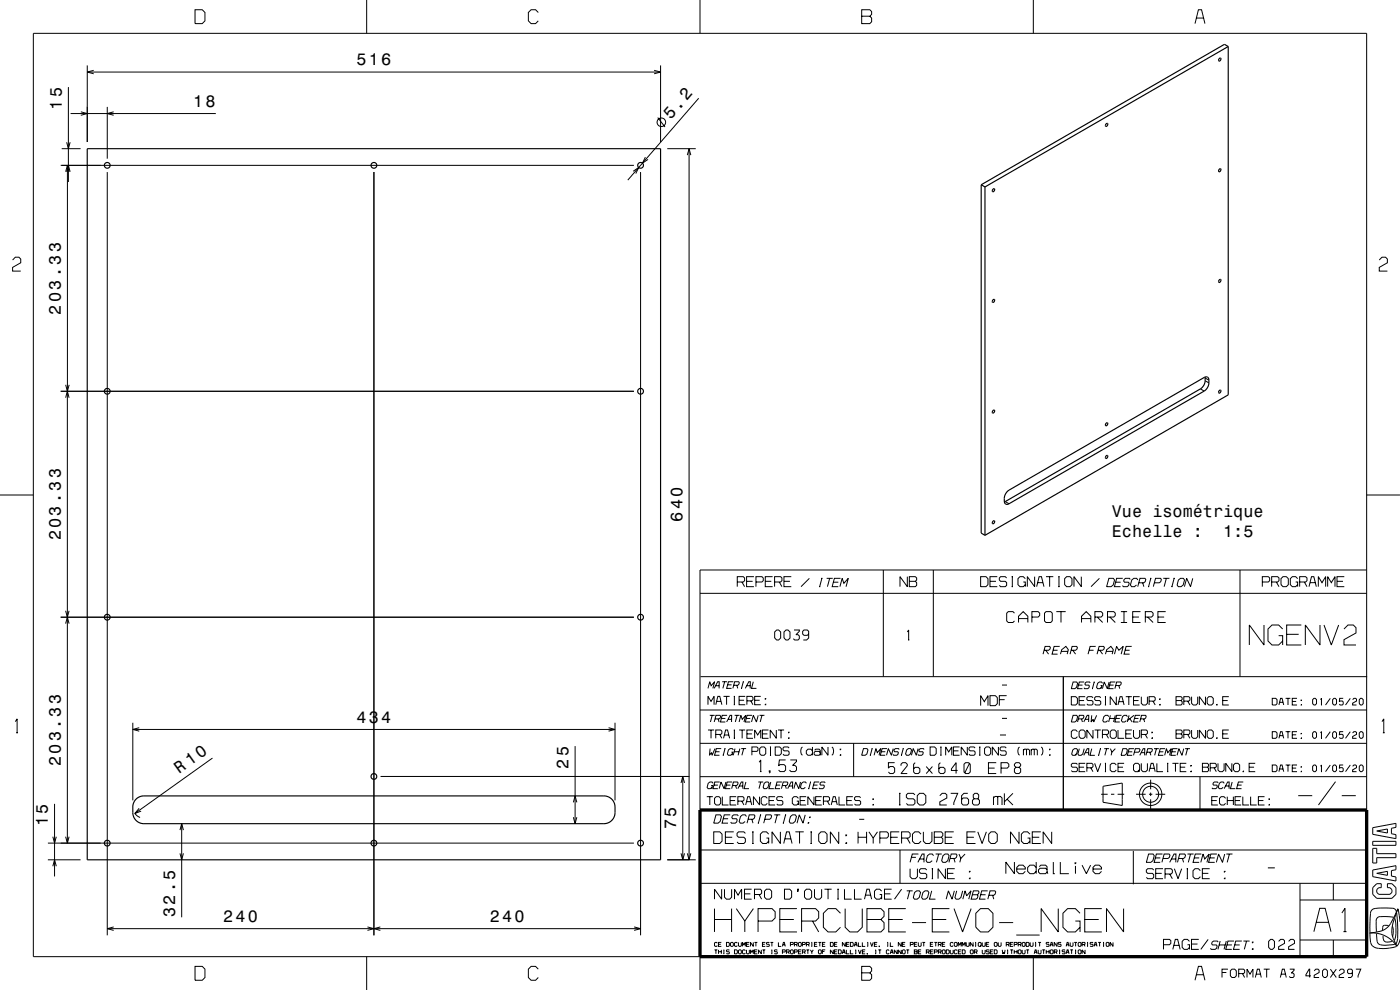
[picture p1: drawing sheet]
<svg xmlns="http://www.w3.org/2000/svg" width="420mm" height="297mm" viewBox="0 0 420 297" stroke-linecap="round" stroke-linejoin="round" font-family="sans-serif">
<defs><g id="words">
<g font-size="5">
<text x="106.9" y="19.6">516</text>
<text x="18.5" y="32.9" transform="rotate(-90 18.5 32.9)">15</text>
<text x="58" y="32.1">18</text>
<text x="201.2" y="36.1" transform="rotate(-49 201.2 36.1)">5.2</text>
<text x="18.2" y="94.4" transform="rotate(-90 18.2 94.4)">203.33</text>
<text x="333.6" y="155.1">Vue isométrique</text>
<text x="204.7" y="156.5" transform="rotate(-90 204.7 156.5)">640</text>
<text x="333.6" y="161.1">Echelle :</text>
<text x="367" y="161.1">1:5</text>
<text x="18.2" y="162.1" transform="rotate(-90 18.2 162.1)">203.33</text>
<text x="106.9" y="216.8">434</text>
<text x="18.2" y="229.9" transform="rotate(-90 18.2 229.9)">203.33</text>
<text x="53.8" y="232.1" transform="rotate(-36 53.8 232.1)">R 10</text>
<text x="170.5" y="230.6" transform="rotate(-90 170.5 230.6)">25</text>
<text x="14.4" y="247.9" transform="rotate(-90 14.4 247.9)">15</text>
<text x="202.8" y="248.8" transform="rotate(-90 202.8 248.8)">75</text>
<text x="52.5" y="275.2" transform="rotate(-90 52.5 275.2)">32.5</text>
<text x="66.9" y="276.6">240</text>
<text x="146.9" y="276.6">240</text>
</g>
</g></defs>
<g fill="none" stroke="#000" stroke-width=".3">
<path d="M10 10h400v277h-400zM26.2 19.6v23M58.5 2.9h2.2l.8 .9v2.5l-.8 .8h-2.2zM110 0v10M161.5 3.8l-.8-.9h-1.4l-.8 .9v2.5l.8 .8h1.4l.8-.8M198.2 19.6v23M210 0v10M258.5 4.9h2.4l.6-.6v-.8l-.6-.6h-2.4v4.2h2.4l.6-.6v-1.1l-.6-.5M310 0v10M358.5 7.1l1-4.2h1l1 4.2M358.9 5.4h2.2M20.5 26.1v28.5"/>
<path d="M21.2 34.1h43.5M24.2 33.5l2 .6-2 .5M26.2 21.6h172M28.1 21.1l-1.9 .5 1.9 .5M32.2 32.1v15.5M34.1 33.5l-1.9 .6 1.9 .5M196.2 21.1l2 .5-2 .5M197.3 35.3l2.2 2.8M209.6 29.5l-21.3 24.5M18.2 49.6h172M18.5 44.6h5.7M19.7 51.5l.5-1.9 .5 1.9"/>
<path d="M20 51.5l.5-1.9 .5 1.9M20 42.7l.5 1.9 .5-1.9M20.2 49.6v67.8M32.2 51.6v229M112.2 51.6v229M189.9 51.4l1.7-1.1-.9 1.8M192.2 51.6v229M193.6 47.2l-.9 1.8 1.7-1.2M200.2 44.6h8.5M206.2 46.5l.5-1.9 .5 1.9M206.7 44.6v213.3M3.8 78l.8-.8h1.1l.5 .5v1.1l-2.4 1.4v1.1h2.4"/>
<path d="M413.8 78l.8-.8h1.1l.5 .5v1.1l-2.4 1.4v1.1h2.4M18.2 117.4h172M19.7 119.3l.5-1.9 .5 1.9M19.7 115.5l.5 1.9 .5-1.9M20.2 117.4v135.5M360.1 116.7l1.2 .6M361.5 114.2l1.2 .7M361.5 113.4l1.2 .7M0 148.5h10M301.6 150.5l1.1 .6M410 148.5h10M210 178h200"/>
<path d="M221.2 174.6h1.8l.4-.4v-.8l-.4-.4h-1.8v3M222.6 174.6l.8 1.4M224 174.4h1.8M226.2 173h-2.2v3h2.2M226.8 174.6h1.8l.4-.4v-.8l-.4-.4h-1.8v3M229.6 174.4h1.8M231.8 173h-2.2v3h2.2M232.4 174.6h1.8l.4-.4v-.8l-.4-.4h-1.8v3M233.8 174.6l.8 1.4M235.2 174.4h1.8M237.4 173h-2.2v3h2.2M242.8 173.5l-2.5 2.5"/>
<path d="M245.7 176h.4M246.4 173.5h.3M246.6 173.5l-.7 2.5M248 173.5h1.8M248.9 173.5l-.7 2.5M250 174.7h1.5M252 176l.7-2.5 .5 1.5 1.3-1.5-.7 2.5M252.2 173.5h-1.9l-.6 2.5h1.8M265 171v32M272.2 173v3l-2.2-3v3M272.8 174.4h1.8l.4-.4v-.6l-.4-.4h-1.8v3h1.8l.4-.4v-.8l-.4-.4M280 171v32"/>
<path d="M294.2 173h1.6l.6 .6v1.8l-.6 .6h-1.6zM297 174.4h1.8M299.2 173h-2.2v3h2.2M302 173.4l-.4-.4h-1.4l-.4 .4v.6l.4 .4h1.4l.4 .4v.8l-.4 .4h-1.4l-.4-.4M303.5 176h.4M303.5 173h.4M303.7 173v3M307 174.6h.6v1.4M307.6 173.6l-.6-.6h-1l-.6 .6v1.8l.6 .6h1l.6-.6M310.4 173v3l-2.2-3v3M311 176l.7-3h.7l.8 3M311.3 174.8h1.6"/>
<path d="M313.8 173h2.2M314.9 173v3M317.5 176h.4M317.5 173h.4M317.7 173v3M320 173h1l.6 .6v1.8l-.6 .6h-1l-.6-.6v-1.8zM324.4 173v3l-2.2-3v3M329.8 173.5l-2.5 2.5M332.7 173.5h1.3l.4 .5-.4 1.5-.7 .5h-1.3zM334.7 174.7h1.5M336.8 173.5h-1.8l-.7 2.5h1.9M339.1 173.8l-.3-.3h-1.1l-.5 .3-.1 .5 .3 .4h1.1l.3 .3-.2 .7-.4 .3h-1.2l-.3-.3"/>
<path d="M341.4 174l-.4-.5h-.8l-.7 .5-.4 1.5 .4 .5h.8l.7-.5M341.6 174.8h1.5l.5-.3 .1-.7-.2-.3h-1.5l-.7 2.5M342.8 174.8l.4 1.2M344.4 176h.3M345.1 173.5h.3M345.2 173.5l-.6 2.5M346.3 174.8h1.5l.4-.3 .2-.7-.2-.3h-1.5l-.7 2.5M349 173.5h1.8M349.9 173.5l-.7 2.5M351.4 176h.3M352.1 173.5h.3M352.2 173.5l-.6 2.5"/>
<path d="M353.5 174l.7-.5h.8l.4 .5-.4 1.5-.7 .5h-.8l-.4-.5zM357.8 173.5l-.6 2.5-1.2-2.5-.7 2.5M372 171v32M378.7 174.6h1.8l.4-.4v-.8l-.4-.4h-1.8v3M381.5 174.6h1.8l.4-.4v-.8l-.4-.4h-1.8v3M382.9 174.6l.8 1.4M384.3 173.6l.6-.6h1l.6 .6v1.8l-.6 .6h-1l-.6-.6zM388.7 174.6h.6v1.4M389.3 173.6l-.6-.6h-1l-.6 .6v1.8l.6 .6h1l.6-.6M389.9 174.6h1.8l.4-.4v-.8l-.4-.4h-1.8v3M391.3 174.6l.8 1.4M392.7 176l.7-3h.8l.7 3"/>
<path d="M393 174.8h1.6M395.5 176v-3l1.1 1.8 1.1-1.8v3M398.3 176v-3l1.1 1.8 1.1-1.8v3M401.1 174.4h1.8M403.3 173h-2.2v3h2.2M410 171h-200v126M18.2 185.2h172M19.7 183.2l.5 2 .5-2M19.7 187.1l.5-1.9 .5 1.9M233 189h.6l.6 .6v1.8l-.6 .6h-.6l-.6-.6v-1.8zM235.8 189h.6l.6 .6v1.8l-.6 .6h-.6l-.6-.6v-1.8zM238.2 189h1.6v.4l-1 1h.6l.4 .4v.8l-.4 .4h-1l-.4-.4"/>
<path d="M242.6 190.2l-.4 .4h-1l-.4-.4v-.8l.4-.4h1l.4 .4v2l-.6 .6h-1M272.2 189.6l.4-.6v3M272.4 192h.4M304.3 183.9l-.4-.4h-1.4l-.5 .4v2.4l.5 .4h1.4l.4-.4M305.6 186.7v-1.8l1.4-1.4 1.4 1.4v1.8M305.6 185.6h2.8M309.6 185.1h1.8l.5-.4v-.8l-.5-.4h-1.8v3.2M313.2 195.1h1.4l.4-.3 .1-.5-.2-.4h-1.4l-.6 2.4M313.4 183.9l.4-.4h1.4l.5 .4v2.4l-.5 .4h-1.4l-.4-.4zM313.7 195.1l.9 1.2M315.9 195.1h1.4M316.9 183.5h2.8"/>
<path d="M317.9 193.9h-1.7l-.6 2.4h1.7M318.1 196.3l.4-1.4 1.3-1 .7 1-.4 1.4M318.3 183.5v3.2M318.4 195.4h2M321.3 195.1h1.4l.4-.3 .1-.5-.2-.4h-1.4l-.6 2.4M321.8 195.1l.9 1.2M324.5 186.7v-1.8l1.4-1.4 1.4 1.4v1.8M324.5 185.6h2.8M326.7 195.1h1.4M328.5 185.1h1.8l.5-.4v-.8l-.5-.4h-1.8v3.2M328.7 193.9h-1.7l-.6 2.4M329.2 185.1l1.6 1.6"/>
<path d="M329.4 195.1h1.4l.4-.3 .1-.5-.2-.4h-1.4l-.6 2.4M329.9 195.1l.9 1.2M331.6 196.3l.4-1.4 1.3-1 .7 1-.3 1.4M331.9 195.4h2M332.3 185.1h1.8l.5-.4v-.8l-.5-.4h-1.8v3.2M333 185.1l1.6 1.6M334.3 196.3l.7-2.4 .7 1.2 1.3-1.2-.7 2.4M336.3 183.5h1.8M336.3 186.7h1.8M337.2 183.5v3.2M337.5 195.1h1.4M339.5 193.9h-1.7l-.6 2.4h1.7"/>
<path d="M339.8 185.1h1.9M342.1 183.5h-2.3v3.2h2.3M343.6 185.1h1.9l.4-.4v-.8l-.4-.4h-1.9v3.2M344.3 185.1l1.6 1.6M347.4 185.1h1.8M349.7 183.5h-2.3v3.2h2.3M379.2 187.5v6l-4.4-6v6M383.6 190.7h1.2v2.8M384.8 188.7l-1.2-1.2h-2l-1.2 1.2v3.6l1.2 1.2h2l1.2-1.2M386 190.3h3.6M390.4 187.5h-4.4v6h4.4M396 187.5v6l-4.4-6v6"/>
<path d="M397.2 187.5l2.2 6 2.2-6M403.2 188.7l1.2-1.2h1.6l.8 .8v1.6l-3.6 2v1.6h3.6M4.6 216.5l.5-.8v4.1M4.9 219.8h.5M39.8 216.8v23.3M39.8 218.8h144.7M41.8 218.3l-2 .5 2 .5M182.6 218.3l1.9 .5-1.9 .5M184.5 216.8v23.3M210 213h200M210.2 203h200M212.4 206.5l.5-2 .4 1.2 1.1-1.2-.5 2"/>
<path d="M212.4 211.4v-2.5l.9 1.5 .9-1.5v2.5M212.4 219h1.8M212.9 214.6h1.5M213.3 219v2.5M213.7 214.6l-.6 2M214.3 206.5l1-2h.5l-.1 2M214.5 215.7h1.2l.4-.3 .1-.5-.2-.3h-1.2l-.5 2M214.7 205.7h1M214.7 211.4l.7-2.5h.5l.7 2.5M215 210.4h1.3M215.4 215.7l.3 .9M216.4 215.5h1.2"/>
<path d="M216.7 204.5h1.4M217.1 208.9h1.8M217.4 204.5l-.5 2M218 208.9v2.5M218 216.6l1-2h.5v2M218.1 214.6h-1.4l-.6 2h1.5M218.3 205.5h1.2M218.4 215.8h1.1M220 204.5h-1.5l-.5 2h1.5M220.1 205.6h1.2l.4-.3 .1-.5-.2-.3h-1.2l-.5 2M220.1 219h.4M220.1 208.9h.4"/>
<path d="M220.1 211.4h.4M220.3 208.9v2.5M220.3 219v2.5M220.4 214.6h1.5M221 205.6l.3 .9M221.1 214.6l-.5 2M221.7 216.6l.6-2 .4 1.2 1-1.2-.5 2M221.7 219h1.9M221.7 210.1h1.5M222.3 206.5h.3M222.6 219v2.5M222.9 204.5h.2"/>
<path d="M223 204.5l-.5 2M223.6 208.9h-1.9v2.5h1.9M223.6 206.5l1-2h.5v2M223.9 215.5h1.2M224 205.7h1.1M224.1 210.2h1.5l.3-.3v-.6l-.3-.4h-1.5v2.5M225.2 210.2l.7 1.2M225.6 214.6h-1.5l-.5 2h1.5M225.9 219h-1.8v2.5h1.8M226 204.5l-.5 2h1.4M226.4 210.1h1.5M227.5 214.6l-.6 2-.9-2-.5 2"/>
<path d="M227.9 214.6h1.4M228.2 208.9h-1.8v2.5h1.8M228.6 214.6l-.5 2M229.6 211.3l.1 .1zM229.6 209.6l.1 .2zM230.6 219h-1.9v2.5h1.9M232.9 219v2.5l-1.8-2.5v2.5M233.4 219h1.8M234.3 219v2.5M236.6 219.7l.1 .1zM294.2 211.7v-3l1.1 1.8 1.1-1.8v3M297 208.7h1.6l.6 .6v1.8l-.6 .6h-1.6z"/>
<path d="M299.8 209.9h1.6M300.6 215.5h1.5M300.6 205.5h1.5M302 208.7h-2.2v3M319 203v40M321.4 209h1.3l.5 .5v1.5l-.5 .5h-1.3zM321.9 214.6h1.1l.3 .4-.3 1.2-.5 .4h-1.1zM321.9 204.6h1.1l.3 .4-.3 1.2-.5 .4h-1.1zM323.2 219.5l-.5-.5h-.8l-.5 .5v1.5l.5 .5h.8l.5-.5M323.5 215.7h1.2l.3-.3 .2-.5-.2-.3h-1.2l-.5 2M323.5 205.5h1.2M323.7 219.5l.5-.5h.9l.5 .5v1.5l-.5 .5h-.9l-.5-.5z"/>
<path d="M323.7 210.2h1.5M324.4 215.7l.3 .9M325.1 216.6l1.1-2h.4v2M325.3 204.6h-1.5l-.5 2h1.4M325.5 215.8h1.1M325.6 209h-1.9v2.5h1.9M327.1 204.9l-.2-.3h-1l-.3 .3-.1 .4 .2 .2h.9l.2 .3-.5 .8h-.9l-.2-.3M327.5 214.6l-.2 2 .6-.8 .2 .8 .9-2M327.6 206.6h.3M327.9 219v2.5l-1.8-2.5v2.5M327.9 209.3l-.3-.3h-1.2l-.3 .3v.5l.3 .4h1.2l.3 .3v.7l-.3 .3h-1.2l-.3-.3M328.1 204.6h.3"/>
<path d="M328.3 204.6l-.6 2M328.4 219h1.8M329.3 219v2.5M330.2 205.7h.4l-.3 .9M330.2 209.3l-.3-.3h-1.2l-.3 .3v.5l.3 .4h1.2l.3 .3v.7l-.3 .3h-1.2l-.3-.3M330.8 205l-.3-.4h-.7l-.5 .4-.3 1.2 .3 .4h.6l.5-.4M331.5 211.5h.3M331.5 209h.3M331.6 209v2.5M332.6 215l-.3-.4h-.6l-.5 .4-.4 1.2 .3 .4h.7l.5-.4M332.7 204.6l-.5 2-.9-2-.6 2M332.9 215.5h1.4"/>
<path d="M332.9 205.5h1.2M333.1 219.5l.5-.5h.8l.5 .5v1.5l-.5 .5h-.8l-.5-.5zM333.1 214.6l-.5 2M334.6 204.6h-1.5l-.5 2h1.5M334.6 214.6l-.5 2M334.7 205.7h1.2l.4-.3 .1-.5-.2-.3h-1.2l-.5 2M334.7 215.5h1.2M334.9 209v2.5l-1.8-2.5v2.5M335.4 219v2.5h1.8M335.4 211.5l.6-2.5h.6l.6 2.5M335.6 205.7l.3 .9M335.6 210.5h1.4"/>
<path d="M336.5 214.6h-1.5l-.5 2h1.4M337.7 209h1.9M338.2 215l-.3-.4h-.6l-.5 .4-.4 1.2 .3 .4h.7l.5-.4M338.6 209v2.5M338.7 214.6l-.5 2M338.9 215.6l.8 1M339.6 219h-1.9v2.5h1.9M340.1 219v2l.5 .5h.8l.5-.5v-2M340.1 210.2h1.5M340.2 214.6l-1.9 1.5M340.3 215.5h1.2M341.9 209h-1.8v2.5h1.8"/>
<path d="M342.1 214.6h-1.5l-.5 2h1.4M342.2 215.7h1.2l.5-.8-.2-.3h-1.2l-.6 2M342.4 209v2l.5 .5h.8l.5-.5v-2M343.1 215.7l.3 .9M344.7 210.3h1.5l.4-.3v-.7l-.4-.3h-1.5v2.5M345.6 219.7l.1 .1zM345.9 210.3l.7 1.2M347.9 211.3l.2 .2zM347.9 209.7l.2 .1zM352.8 210.2h1.5l.3-.4v-.5l-.3-.3h-1.5v2.5h1.5l.3-.3v-.7l-.3-.3M355.1 210.3h1.5l.4-.3v-.7l-.4-.3h-1.5v2.5M356.3 210.3l.7 1.2"/>
<path d="M357.5 209v2l.5 .5h.8l.5-.5v-2M357.5 219v2l.5 .5h.8l.5-.5v-2M361.6 209v2.5l-1.8-2.5v2.5M361.6 219v2.5l-1.8-2.5v2.5M362.6 209h.9l.5 .5v1.5l-.5 .5h-.9l-.5-.5v-1.5zM362.6 219h.9l.5 .5v1.5l-.5 .5h-.9l-.5-.5v-1.5zM365 211.3l.1 .2zM366.8 210.2h1.5M368.6 209h-1.8v2.5h1.8M368.6 219h-1.8v2.5h1.8M381.7 219.5h1l.4 .4v1.2l-.4 .4h-1zM381.7 209.5h1l.4 .4v1.2l-.4 .4h-1z"/>
<path d="M383.7 211.5l.5-2h.4l.5 2M383.9 210.7h1M385.7 219.5h1.4M385.7 209.5h1.4M386.4 209.5v2M386.4 219.5v2M387.7 210.4h1.2M389.1 219.5h-1.4v2h1.4M389.1 209.5h-1.4v2h1.4M390.3 211.4l.2 .1zM390.3 210l.2 .2zM394.2 219.5h.4l.4 .4v1.2l-.4 .4h-.4l-.4-.4v-1.2z"/>
<path d="M394.2 209.5h.4l.4 .4v1.2l-.4 .4h-.4l-.4-.4v-1.2zM396.2 219.9l.2-.4v2M396.2 209.9l.2-.4v2M396.3 211.5h.3M399.1 219.5l-1.4 2M399.1 209.5l-1.4 2M400.2 219.5h.4l.4 .4v1.2l-.4 .4h-.4l-.4-.4v-1.2zM400.2 209.5h.4l.4 .4v1.2l-.4 .4h-.4l-.4-.4v-1.2zM403 219.5h-1.1l-.1 1 .9-.2 .3 .3v.6l-.3 .3h-.6l-.3-.3M403 209.5h-1.1l-.1 1 .9-.2 .3 .3v.6l-.3 .3h-.6l-.3-.3M405.1 219.5l-1.4 2M405.1 209.5l-1.4 2"/>
<path d="M405.8 219.9l.4-.4h.5l.3 .3v.5l-1.2 .7v.5h1.2M405.8 209.9l.4-.4h.5l.3 .3v.5l-1.2 .7v.5h1.2M408.2 219.5h.4l.4 .4v1.2l-.4 .4h-.4l-.4-.4v-1.2zM408.2 209.5h.4l.4 .4v1.2l-.4 .4h-.4l-.4-.4v-1.2zM414.6 216.5l.5-.8v4.1M414.9 219.8h.5M63.7 227.4l-23.2 16.6M114.2 232.9h92.6M172.5 223.8v23.3M204.3 234.9l.5-2 .6 2M204.8 232.9v25M210 233h200"/>
<path d="M210 223h200M212 239h1.9M212.9 239v2.5M213 224.6l-.2 2 .6-.8 .2 .8 .9-2M213.3 235.7h.4l-.2 .9M213.9 235l-.3-.4h-.6l-.5 .4-.4 1.2 .3 .4h.7l.5-.4M214.2 235.5h1.2M214.7 225.5h1.2M214.7 220.3h1.5l.4-.3v-.7l-.4-.3h-1.5v2.5M214.9 239h.8l.5 .5v1.5l-.5 .5h-.8l-.5-.5v-1.5zM215.9 220.3l.7 1.2M215.9 234.6h-1.5l-.5 2h1.5"/>
<path d="M216.4 224.6h-1.5l-.5 2h1.4M216.7 239v2.5h1.8M216.8 226.6h.3M217.1 221.5l.6-2.5h.6l.6 2.5M217.3 220.5h1.3M217.4 224.6h.2M217.5 224.6l-.5 2M217.8 234.6l-.6 2-.9-2-.5 2M217.9 235.5h1.2M219.4 225.7h.4l-.2 .9M219.6 234.6h-1.4l-.6 2h1.5M219.7 235.7h1.2l.4-.3 .1-.5-.2-.3h-1.2l-.5 2"/>
<path d="M220 225l-.3-.4h-.7l-.5 .4-.3 1.2 .3 .4h.7l.5-.4M220.1 221.5h.4M220.3 225.5h1.4M220.5 224.6l-.5 2M220.7 235.7l.3 .9M220.9 239h-1.9v2.5h1.9M221.4 236.6l1-2h.5l-.1 2M221.8 235.8h1M222 224.6l-.6 2M222.4 224.6h1.4M223.1 224.6l-.5 2M223.8 234.6l-.6 2h1.5"/>
<path d="M224.1 220.2h1.5M225.6 225.4h1.5l.3-.3v-.7l-.3-.3h-1.5v2.5M226.4 221.5v-2.5l.9 1.5 .9-1.5v2.5M227.5 234.6h1.5M227.7 228.7l.5-.7v3.5M227.9 239v2.5l-1.9-2.5v2.5M228 231.5h.4M228.2 234.6l-.5 2M228.4 224.1h.8l.5 .5v1.5l-.5 .5h-.8l-.5-.5v-1.5zM228.7 220.2h1.5M229.3 235l.5-.4h.6l.3 .4-.3 1.2-.5 .4h-.7l-.3-.4zM230.2 239.5l-.5-.5h-.8l-.5 .5v1.5l.5 .5h.8l.5-.5"/>
<path d="M231 226.6h.3M231 224.1h.3M231 231.5h-.2v-.3h.2l-.2 .8M231.2 224.1v2.5M231.2 234.6l-.5 2h1.5M232.5 239h-1.8v2.5h1.8M232.6 224.1h1.3l.5 .5v1.5l-.5 .5h-1.3zM232.8 235.5h1.2M234.6 234.6h-1.5l-.5 2h1.4M234.7 235.7h1.2l.3-.3 .2-.5-.2-.3h-1.2l-.6 2M234.9 239.3l-.4-.3h-1.1l-.4 .3v.5l.4 .4h1.1l.4 .3v.7l-.4 .3h-1.1l-.4-.3M235.6 235.7l.3 .9"/>
<path d="M235.7 228h-1.9l-.2 1.7 .5-.3h1.1l.5 .4v1.2l-.5 .5h-1.1l-.5-.5M236.3 236.6l1-2h.5v2M236.6 221.3l.1 .2zM236.7 235.8h1.1M236.7 224.4l-.3-.3h-1.2l-.3 .3v.5l.3 .3h1.2l.3 .4v.7l-.3 .3h-1.2l-.3-.3M237.1 228h1.9v.5l-1.2 1.1h.7l.5 .5v.9l-.5 .5h-1.2l-.4-.5M239.5 239.5l-.5-.5h-.8l-.5 .5v1.5l.5 .5h.8l.5-.5M240.2 234.6l-.6 2-.9-2-.5 2M240.7 224.1a1.77 1.77 0 0 0 0 2.5M241.9 239h-1.9v2.5h1.9M241.9 235l-.3-.4h-.6l-.5 .4-.4 1.2 .3 .4h.7l.5-.4M242.5 236.6h.3"/>
<path d="M243 234.6h.3M243.2 234.6l-.6 2M243.7 225.2l-.5-.4h-.8l-.5 .4v.9l.5 .5h.8l.5-.5M243.7 224.1v2.5M244 235.5h1.2M244.2 239v2.5l-1.8-2.5v2.5M244.4 225.1l.3-.3h1l.4 .3v1.2M245.8 234.6h-1.5l-.5 2h1.4M246.1 225.7l-.4-.3h-1.1l-.4 .3v.6l.4 .3h1.1l.4-.3 .1 .3M246.5 239h-1.8v2.5h1.8M247.6 234.9l-.2-.3h-1l-.3 .3-.1 .4 .2 .2h.9l.2 .3-.1 .5-.4 .3h-.9l-.2-.3M248.4 224.1v2.5l-1.8-2.5v2.5"/>
<path d="M249.6 224.1a1.76 1.76 0 0 1 0 2.5M251.7 239v2.5h1.8M252.1 226.4l.1 .2zM252.1 224.8l.1 .1zM255.9 239h-1.9v2.5h1.9M256.1 223v10M258.2 239.3l-.3-.3h-1.2l-.3 .3v.5l.3 .4h1.2l.3 .3v.7l-.3 .3h-1.2l-.3-.3M259 224.6h1.1l.3 .4-.3 1.2-.5 .4h-1.1zM261 226.6h.2M261.5 224.6h.3M261.6 224.6l-.5 2M261.9 239.7l.1 .1z"/>
<path d="M262.2 226.6l.6-2 .4 1.2 1-1.2-.5 2M264.4 225.5h1.2M266.1 224.6h-1.5l-.5 2h1.5M268 224.6l-.6 2-.9-2-.5 2M268.4 228.8h-1.9v1.6l.5-.4h.9l.5 .4v1.2l-.5 .5h-.9l-.5-.5M269.7 238h.5M269.8 224.8l-.2-.2h-1l-.4 .6 .2 .3h.9l.2 .3-.1 .5-.4 .3h-.9l-.2-.3M269.9 238v3.5M270.3 226.6h.3M270.3 229.7v-.4l.5-.5h.9l.5 .5v.4l-1.9 2.4h1.9M270.8 224.6h.3M271 224.6l-.6 2"/>
<path d="M272 225l.5-.4h.7l.3 .4-.4 1.2-.5 .4h-.6l-.3-.4zM274.5 238.5l-.5-.5h-1.6l-.5 .5v.7l.5 .4h1.6l.5 .5v.9l-.5 .5h-1.6l-.5-.5M274.6 228.8l-.5 .5v2.3l.5 .5h.9l.5-.5v-.9l-.5-.5h-.9l-.5 .5M275.2 238.7l.7-.7h1.1l.7 .7v2.1l-.7 .7h-1.1l-.7-.7zM275.4 224.6l-.5 2-.9-2-.6 2M277.2 224.8l-.2-.2h-.9l-.4 .6 .2 .3h.9l.2 .3-.2 .5-.3 .3h-.9l-.2-.3M277.9 230l1.8 2.1M279 224.1h1.4l.5 .5v1.5l-.5 .5h-1.4zM279.7 230l-1.8 2.1M281.9 238.7l.7-.7h1l.4 .5v.9l-2.1 1.2v.9h2.1M282.1 228.8l-.5 .5v2.3l.5 .5h.9l.5-.5v-.9l-.5-.5h-.9l-.5 .5M282.1 226.6h.4"/>
<path d="M282.1 224.1h.4M282.3 224.1v2.5M283.7 226.6v-2.5l.9 1.5 .9-1.5v2.5M285.2 238h2.1l-1.2 2.8v.7M286 225.2h1.5M287.3 231.1h-1.9v-.4l1.4-1.9v3.3M287.9 224.1h-1.9v2.5h1.9M289.2 229.3l.5-.5h.9l.5 .5v2.3l-.5 .5h-.9l-.5-.5zM290.2 224.1v2.5l-1.8-2.5v2.5M290.3 238h-1.1l-.7 .7v2.3l.4 .5h1.2l.5-.5v-1.1l-.5-.5h-1.2l-.4 .5M290.8 229l-1.4 2.8M292.2 239.6h1.2l.2-1.1-.5-.5h-.7l-.4 .5 .2 1.1-.5 .5v.9l.5 .5h1.2l.4-.5v-.9l-.4-.5"/>
<path d="M292.5 224.4l-.3-.3h-1.2l-.3 .3v.5l.3 .3h1.2l.3 .4v.7l-.3 .3h-1.2l-.3-.3M293.8 226.6h.3M293.8 224.1h.3M293.9 224.1v2.5M295.4 224.6l.5-.5h.8l.5 .5v1.5l-.5 .5h-.8l-.5-.5zM296.5 230.4h1.9M298 238.9v2.6M298.9 228.8h-2.4v3.3h2.4M299.3 239.2l-.2-.3h-.6l-.5 .5M299.5 224.1v2.5l-1.8-2.5v2.5M300 220.5h1.8M300.3 230.4h1.9l.4-.4v-.7l-.4-.5h-1.9v3.3"/>
<path d="M301.3 238v3.5M301.9 224.4l-.4-.3h-1.1l-.4 .3v.5l.4 .3h1.1l.4 .4v.7l-.4 .3h-1.1l-.4-.3M302.1 239.8l1.8 1.7M303.9 238l-2.6 2.6M304.8 230.2l-.5-.5v-.4l.5-.5h.9l.5 .5v.4l-.5 .5 .5 .5v.9l-.5 .5h-.9l-.5-.5v-.9l.5-.5h.9M305.9 224.1a1.77 1.77 0 0 0 0 2.5M307 224.8v1.8M308 224.9l-.6-.1-.4 .3M308 226.6v-1.7l.1-.1h.4l.4 .3v1.5M309.4 224.8v1.8M310.3 224.9l-.6-.1-.3 .3M310.3 226.6v-1.7l.2-.1h.4l.3 .3v1.5"/>
<path d="M312.4 224.1a1.76 1.76 0 0 1 0 2.5M314.9 226.4l.1 .2zM314.9 224.8l.1 .1zM321.8 225l.5-.4h.7l.3 .4-.3 1.2-.5 .4h-.7l-.3-.4zM322.6 226.2l.3 .4M323.2 229.3l-.3-.3h-1.2l-.3 .3v.5l.3 .4h1.2l.3 .3v.7l-.3 .3h-1.2l-.3-.3M323.7 230.2h1.5M323.8 224.6l-.4 1.6 .3 .4h.6l.5-.4 .5-1.6M325.1 226.6l1.1-2h.4v2M325.5 225.8h1.1M325.6 229h-1.9v2.5h1.9M326.1 230.3h1.5l.3-.3v-.7l-.3-.3h-1.5v2.5"/>
<path d="M327.2 230.3l.7 1.2M327.5 224.6l-.5 2h1.5M328.4 229l.9 2.5 .9-2.5M329.5 226.6h.2M330 224.6h.3M330.1 224.6l-.5 2M330.3 238.3h2M330.7 220.3h1.5l.4-.3v-.7l-.4-.3h-1.5v2.5M330.9 235.9l5.8-1v6.7l-5.8-.9zM331.3 224.6h1.4M331.5 231.5h.3M331.5 229h.3"/>
<path d="M331.6 229v2.5M331.9 220.3l.7 1.2M332 224.6l-.5 2M333.1 224.6l.5 1.1M333.3 238.3h1M334.6 224.6l-1 1.1-.3 .9M334.9 229.5l-.5-.5h-.8l-.5 .5v1.5l.5 .5h.8l.5-.5M335.3 238.3h2M335.4 230.2h1.5M336.9 224.6h1l.3 .4-.3 1.2-.5 .4h-1.1zM337.2 229h-1.8v2.5h1.8M337.7 220.2h1.5"/>
<path d="M338.5 225.5h1.2M340.2 224.6h-1.5l-.5 2h1.5M340.3 225.7h1.2l.5-.8-.2-.3h-1.2l-.5 2M340.6 229h.8l.5 .5v1.5l-.5 .5h-.8l-.5-.5v-1.5zM340.8 238.3h2.9M341.4 231l.5 .5M341.9 226.6l1.1-2h.4v2M342.3 225.8h1.1M342.4 229v2l.5 .5h.8l.5-.5v-2M342.4 220.3h1.5l.3-.3v-.7l-.3-.3h-1.5v2.5M343.6 220.3l.6 1.2M344 225.7h1.2l.4-.3 .1-.5-.2-.3h-1.2l-.5 2"/>
<path d="M344.7 238.3h1M344.7 231.5l.7-2.5h.5l.7 2.5M345 225.7l.3 .9M345 230.5h1.3M345.2 233.9v2.9M345.2 237.8v1M345.2 239.8v2.9M345.6 221.3l.1 .2zM346.2 224.6h1.5M346.7 238.3h2.9M346.9 224.6l-.5 2M347.1 229v2.5h1.8"/>
<path d="M347.8 225.5h1.2M349.4 226.6l.5-2 .4 1.2 1.1-1.2-.5 2M349.5 224.6h-1.4l-.6 2h1.5M350.1 231.5h.4M350.1 229h.4M350.3 229v2.5M351.5 225.5h1.2M351.7 229h1.9M352.6 229v2.5M352.8 220.2h1.5l.3-.4v-.5l-.3-.3h-1.5v2.5h1.5l.3-.3v-.7l-.3-.3M353.3 224.6h-1.5l-.5 2h1.4M354.1 230.2h1.5"/>
<path d="M355.1 224.6l-.5 2-.9-2-.6 2M355.1 220.3h1.5l.4-.3v-.7l-.4-.3h-1.5v2.5M355.5 224.6h1.5M355.9 229h-1.8v2.5h1.8M356.3 224.6l-.6 2M356.3 220.3l.7 1.2M357.2 231.3l.2 .2zM357.2 229.7l.2 .1zM360 233v10M360.7 230.2h1.5l.4-.4v-.5l-.4-.3h-1.5v2.5h1.5l.4-.3v-.7l-.4-.3M363.1 230.3h1.5l.3-.3v-.7l-.3-.3h-1.5v2.5M364.2 230.3l.7 1.2"/>
<path d="M365 221.3l.1 .2zM365.4 239h-1.9v2.5h1.9M365.4 229v2l.5 .5h.8l.5-.5v-2M365.4 234.9l-.1-.3h-1l-.3 .3-.1 .4 .2 .2h.9l.2 .3-.1 .5-.4 .3h-.9l-.2-.3M366.8 220.2h1.5M367.3 236.6l1-2h.5l-.1 2M367.3 235l-.3-.4h-.7l-.5 .4-.3 1.2 .3 .4h.7l.5-.4M367.7 235.8h1M367.7 239.5l-.5-.5h-.8l-.5 .5v1.5l.5 .5h.8l.5-.5M368.2 239v2.5M369.6 229v2.5l-1.9-2.5v2.5M369.7 234.6l-.6 2h1.5"/>
<path d="M370 239v2.5M370.6 229h.8l.5 .5v1.5l-.5 .5h-.8l-.5-.5v-1.5zM371.3 235.5h1.2M372.4 239h-1.9v2.5h1.9M372.9 239v2.5h1.8M372.9 231.3l.2 .2zM373 234.6h-1.5l-.5 2h1.5M374.7 230.2h1.5M375.2 239v2.5h1.8M376.6 229h-1.9v2.5h1.9M379.4 239h-1.9v2.5h1.9M380.7 239.7l.2 .1z"/>
<path d="M381.7 229.5h1l.4 .4v1.2l-.4 .4h-1zM383.7 231.5l.5-2h.4l.5 2M383.7 221.5l.5-2h.4l.5 2M383.9 230.7h1M383.9 220.7h1M385.7 229.5h1.4M386.4 229.5v2M387.7 230.4h1.2M387.7 220.4h1.2M389.1 229.5h-1.4v2h1.4M389.5 238.7h4.2M390.3 231.4l.2 .1z"/>
<path d="M390.3 230l.2 .2zM390.3 221.4l.2 .1zM390.3 220l.2 .2zM394.2 229.5h.4l.4 .4v1.2l-.4 .4h-.4l-.4-.4v-1.2zM396.2 229.9l.2-.4v2M396.3 231.5h.3M396.3 221.5h.3M399.1 229.5l-1.4 2M400.2 229.5h.4l.4 .4v1.2l-.4 .4h-.4l-.4-.4v-1.2zM400.7 234.5l-5.2 7M402.5 238.7h4.2M403 229.5h-1.1l-.1 1 .9-.2 .3 .3v.6l-.3 .3h-.6l-.3-.3"/>
<path d="M405.1 229.5l-1.4 2M405.8 229.9l.4-.4h.5l.3 .3v.5l-1.2 .7v.5h1.2M408.2 229.5h.4l.4 .4v1.2l-.4 .4h-.4l-.4-.4v-1.2zM14.4 252.9h175.8M14.4 257.9h9.8M15.9 251l.5 1.9 .5-1.9M15.9 259.9l.5-2 .5 2M16.4 241.2v21.7M19.7 251l.5 1.9 .5-1.9M40.4 244l.7 .7 .9 .5M41.7 242.5l-1.2 1.5 1.8-.7M54 256l.5 1.9 .5-1.9"/>
<path d="M54 249l.5-1.9 .5 1.9M54.5 247.1v28.1M172 245.2l.5 1.9 .5-1.9M172 240.7l.5-1.9 .5 1.9M200.2 257.9h8.5M204.3 256l.5 1.9 .6-1.9M206.2 256l.5 1.9 .5-1.9M210 255h200M214.1 249.6h1.8l.7 .6v2.1l-.7 .8h-1.8zM214.8 244.5h1.3l.3 .5-.4 1.5-.6 .5h-1.3zM217 245.6h1.4M217.6 251.2h2.1"/>
<path d="M219 240.2h1.5M219.1 244.5h-1.8l-.7 2.5h1.8M220.1 249.6h-2.5v3.5h2.5M221.4 240.3h1.5l.3-.3v-.7l-.3-.3h-1.5v2.5M221.5 244.8l-.3-.3h-1.1l-.4 .3-.1 .5 .2 .3h1.1l.3 .3-.2 .7-.4 .4h-1.2l-.2-.4M222.5 240.3l.7 1.2M223.6 250l-.4-.4h-1.6l-.5 .4v.7l.5 .5h1.6l.4 .5v.9l-.4 .5h-1.6l-.5-.5M223.7 241.5l.6-2.5h.6l.6 2.5M223.9 245l-.3-.5h-.8l-.6 .5-.5 1.5 .4 .5h.8l.6-.5M223.9 240.5h1.4M224.4 245.8h1.5l.4-.4 .2-.6-.3-.3h-1.4l-.7 2.5M225.6 245.8l.3 1.2"/>
<path d="M225.6 253.1h.5M225.6 249.6h.5M225.9 249.6v3.5M227.3 247h.4M228 244.5h.3M228.2 244.5l-.7 2.5M229.4 245.8h1.5l.4-.4 .2-.6-.3-.3h-1.4l-.7 2.5M229.9 251.4h.7v1.7M230.6 250.2l-.7-.6h-1.1l-.7 .6v2.1l.7 .8h1.1l.7-.8M230.7 240.2h1.5M232.3 244.5h1.8M233.2 244.5l-.7 2.5"/>
<path d="M234.1 249.6v3.5l-2.5-3.5v3.5M234.8 247h.4M235.1 253.1l.9-3.5h.8l.8 3.5M235.5 251.7h1.8M235.5 244.5h.3M235.7 244.5l-.7 2.5M237.2 245l.6-.5h.8l.3 .5-.4 1.5-.6 .5h-.8l-.4-.5zM238.6 249.6h2.5M239 240.3h.5v1.2M239.9 249.6v3.5M240 240.2h1.5M241.6 244.5l-.7 2.5-1.1-2.5-.7 2.5"/>
<path d="M242.5 246.8l.1 .2zM242.9 245.1l.1 .2zM243.1 253.1h.5M243.1 249.6h.5M243.4 249.6v3.5M244.7 240.2h1.5M246.3 249.6h1.1l.7 .6v2.1l-.7 .8h-1.1l-.7-.8v-2.1zM247 240.3h1.5l.4-.3v-.7l-.4-.3h-1.5v2.5M248.2 240.3l.7 1.2M249.4 241.5l.6-2.5h.6l.6 2.5M249.6 240.5h1.3M251.6 249.6v3.5l-2.5-3.5v3.5"/>
<path d="M253.7 252.8h.3v.3h-.3zM253.7 250.5h.3v.2h-.3zM254 240.2h1.5M257.4 249.6v3.5M257.4 251.2h2.6M257.8 245.8h1.5M260 249.6v3.5M260.7 249.6l1.3 1.8M261.9 241.3l.1 .2zM263.2 249.6l-1.2 1.8v1.7M263.9 251.4h2.1l.5-.5v-.9l-.5-.4h-2.1v3.5M267.2 251.2h2.1"/>
<path d="M269.7 241.5h.5M269.8 249.6h-2.6v3.5h2.6M270 255v10M270.5 251.4h2.1l.4-.5v-.9l-.4-.4h-2.1v3.5M272.1 251.4l.9 1.7M273.4 257.2h1.4M275.4 258.7l1.3-2.5h.5v2.5M275.5 256.2h-1.8l-.7 2.5M275.9 257.7h1.3M276.3 250.2l-.7-.6h-1.2l-.7 .6v2.1l.7 .8h1.2l.7-.8M277 249.6v2.7l.7 .8h1.2l.7-.8v-2.7M280.1 256.7l-.4-.5h-.8l-.7 .5-.4 1.5 .4 .5h.8l.7-.5"/>
<path d="M280.3 251.2h2.1l.4-.5v-.7l-.4-.4h-2.1v3.5h2.1l.4-.5v-.9l-.4-.5M280.7 256.2h1.8M281.6 256.2l-.7 2.5M282.9 256.7l.6-.5h.9l.3 .5-.4 1.5-.6 .5h-.8l-.4-.5zM283.5 251.2h2.1M285 257.5h1.5l.4-.3 .2-.7-.2-.3h-1.5l-.7 2.5M286.1 249.6h-2.6v3.5h2.6M286.2 257.5l.3 1.2M287.7 256.2l.6 1.3M289.5 256.2l-1.2 1.3-.4 1.2M290.1 251.2h2.1M292.6 249.6h-2.5v3.5h2.5"/>
<path d="M293.3 249.6l1.3 3.5 1.3-3.5M296.6 250.2l.7-.6h1.2l.7 .6v2.1l-.7 .8h-1.2l-.7-.8zM299.3 241.5v-2.3l.3-.3h.5l.5 .5v2.1M304.3 258.6v3.5l-2.5-3.5v3.5M305.7 249.6v3.5l-2.6-3.5v3.5M308.3 251.4h.7v1.7M309 250.2l-.7-.6h-1.2l-.7 .6v2.1l.7 .8h1.2l.7-.8M309.7 251.2h2.1M310.9 258.6v3.5M312.2 249.6h-2.5v3.5h2.5M315.5 249.6v3.5l-2.6-3.5v3.5M316 258.6v3.5h.5"/>
<path d="M318.1 258.6v3.5h2.6M322.5 258.8h.3v.3h-.3zM322.6 259.8v2.3M324.6 259.5l1.3 2.6 1.3-2.6M340 255.3v10M344.6 256.2h1.3l.4 .5-.4 1.5-.7 .5h-1.3zM346.6 257.4h1.5M348.7 256.2h-1.8l-.7 2.5h1.9M348.9 257.5h1.5l.4-.3 .2-.7-.3-.3h-1.5l-.6 2.5M350.9 258.7l1.3-2.5h.6l-.1 2.5M351.4 257.7h1.4M353.6 257.5h1.5l.4-.3 .2-.7-.3-.3h-1.5l-.7 2.5"/>
<path d="M354.7 257.5l.4 1.2M356.2 256.2h1.9M357.2 256.2l-.7 2.5M358.3 257.4h1.5M360.2 258.7l.7-2.5 .5 1.5 1.3-1.5-.6 2.5M360.4 256.2h-1.8l-.7 2.5h1.8M362.9 257.4h1.5M363.5 240.2h1.5M365.1 256.2h-1.9l-.6 2.5h1.8M367.4 256.2l-.7 2.5-1.1-2.5-.7 2.5M367.9 256.2h1.8M368.2 240.2h1.8"/>
<path d="M368.8 256.2l-.6 2.5M370.5 240.2h1.5M377.5 240.2h1.5M380.7 241.3l.2 .2zM411.8 254.5h1.2v1.6h5.8v1.2h-5.8v1.6h-1.2zM411.8 252.4h7v1.2h-7zM411.8 248.3l7-1.3v1.2l-1.4 .3v1.6l1.4 .3v1.2l-7-1.3zM413 249.3l3.2-.6v1.2zM32.2 278.6h160M34.1 278.1l-1.9 .5 1.9 .5M110.2 278.1l2 .5-2 .5M114.1 278.1l-1.9 .5 1.9 .5"/>
<path d="M190.2 278.1l2 .5-2 .5M210 265h200M214.3 272.6v7M214.3 275.9h5.2M216.5 266.8v3l-2.2-3v3M217.3 266.8v2.4l.6 .6h1l.6-.6v-2.4M219.5 272.6v7M220.3 269.8v-3l1.1 1.8 1.1-1.8v3M220.9 272.6l2.5 3.7M223.3 268.2h1.8M225.5 266.8h-2.2v3h2.2M226 272.6l-2.6 3.7v3.3"/>
<path d="M226.3 268.4h1.8l.4-.4v-.8l-.4-.4h-1.8v3M227.4 276.3h4.2l.9-.9v-1.9l-.9-.9h-4.2v7M227.7 268.4l.8 1.4M229.9 266.8h1l.6 .6v1.8l-.6 .6h-1l-.6-.6v-1.8zM233.9 275.9h4.2M235.3 266.8h1.6l.6 .6v1.8l-.6 .6h-1.6zM239.1 272.6h-5.2v7h5.2M239.3 266.8h.2l-.2 .8zM240.5 276.3h4.2l.9-.9v-1.9l-.9-.9h-4.2v7M241.9 266.8h1l.6 .6v1.8l-.6 .6h-1l-.6-.6v-1.8zM243.7 276.3l1.9 3.3M244.3 266.8v2.4l.6 .6h1l.6-.6v-2.4"/>
<path d="M247.3 266.8h2.2M248.4 266.8v3M251.2 266.8h.4M251.2 269.8h.4M251.4 266.8v3M252.1 274l-1.4-1.4h-2.3l-1.4 1.4v4.2l1.4 1.4h2.3l1.4-1.4M253.3 266.8v3h2.2M253.5 272.6v5.6l1.4 1.4h2.4l1.4-1.4v-5.6M256.3 266.8v3h2.2M259.3 269.8l.8-3h.7l.7 3M259.6 268.6h1.6M260.1 275.9h4.2l.9-1v-1.4l-.9-.9h-4.2v7h4.2l.9-1v-1.8l-.9-.9"/>
<path d="M263.9 268.4h.6v1.4M264.5 267.4l-.6-.6h-1l-.6 .6v1.8l.6 .6h1l.6-.6M265.3 268.2h1.8M266.6 275.9h4.2M267.5 266.8h-2.2v3h2.2M270.5 266.8l-2.2 3M271.7 272.6h-5.1v7h5.1M272 267.3h1.8M272.9 267.3l-.7 2.5M273 260.6v2.4l.6 .6h1l.6-.6v-2.4M273.6 276.8h4.2M274.4 267.8l.6-.5h.8l.4 .5-.4 1.5-.7 .5h-.8l-.3-.5z"/>
<path d="M276.9 267.8l.6-.5h.8l.4 .5-.4 1.5-.7 .5h-.8l-.3-.5zM278 261l-.4-.4h-1.4l-.4 .4v.6l.4 .4h1.4l.4 .4v.8l-.4 .4h-1.4l-.4-.4M279.5 267.3l-.7 2.5h1.8M279.5 263.6h.4M279.5 260.6h.4M279.7 275.9h4.2M279.7 260.6v3M283.6 260.6v3l-2.2-3v3M284.2 262h1.8M284.8 272.6h-5.1v7h5.1M286.2 272.6l2.6 7 2.5-7M286.3 267.3l-.7 2.5-1.1-2.5-.7 2.5"/>
<path d="M286.4 260.6h-2.2v3h2.2M287 267.3l-.5 2 .3 .5h.8l.7-.5 .5-2M288.8 269.8l.7-2.5 .5 1.5 1.3-1.5-.7 2.5M290.8 263.4l.2 .2zM290.8 261.4l.2 .2zM291.7 268.4h1.5l.4-.3 .1-.5-.2-.3h-1.5l-.7 2.5h1.5l.4-.4 .2-.6-.2-.4M292.7 274l1.4-1.4h2.4l1.4 1.4v4.2l-1.4 1.4h-2.4l-1.4-1.4zM294.2 268.4h1.5M296.3 267.3h-1.8l-.7 2.5h1.8M296.7 268.6h1.4l.4-.3 .2-.7-.2-.3h-1.5l-.7 2.5M297.8 268.6l.3 1.2M299.7 276.8h4.2"/>
<path d="M305 260.7h2.6v-.5l-.7-.7h-1.2l-.7 .7v1.2l.7 .7h1.2l.7-.7M310.9 260.2l-.7-.7h-1.2l-.7 .7v1.2l.7 .7h1.2l.7-.7M311.8 260l.5-.5h1.4l.4 .5v1.6M314.1 260.9l-.4-.4h-1.7l-.4 .4v.7l.4 .5h1.7l.4-.5 .3 .5M317.5 272.6v7l-5.2-7v7M322.6 276.3h1.4v3.3M324 274l-1.4-1.4h-2.3l-1.4 1.4v4.2l1.4 1.4h2.3l1.4-1.4M325.4 275.9h4.2M327.9 260.7h2.6v-.5l-.7-.7h-1.2l-.7 .7v1.2l.7 .7h1.2l.7-.7M330.5 272.6h-5.1v7h5.1M337.1 272.6v7l-5.2-7v7M346.1 261l-.4-.4h-1.4l-.4 .4v.6l.4 .4h1.4l.4 .4v.8l-.4 .4h-1.4l-.4-.4"/>
<path d="M346.7 262h1.8M348.9 260.6h-2.2v3h2.2M349.5 262.2h1.8l.4-.4v-.8l-.4-.4h-1.8v3M350.9 262.2l.8 1.4M352.3 260.6l1.1 3 1.1-3M356 263.6h.4M356 260.6h.4M356.2 260.6v3M360.1 261.2l-.6-.6h-1l-.6 .6v1.8l.6 .6h1l.6-.6M360.7 262h1.8M362.9 260.6h-2.2v3h2.2M367.3 263.4l.2 .2z"/>
<path d="M367.3 261.4l.2 .2zM380.4 260.4h2.1M390 270h20M390 265v22M394.2 279.5l1.7-7h1.6l1.8 7M394.9 276.7h3.7M400 265v5M402.6 273.9l.9-1.4v7M403 279.5h1M410.8 279.9l3.2-.5a5 5 0 0 0 3.2-2.3l2.2-4.5-1.1 3a8.2 8.2 0 0 0 .8 8.3 8.8 8.8 0 0 0-8.3-4zM411.8 261l7-1.3v1.2l-1.4 .3v1.6l1.4 .3v1.2l-7-1.3zM412.4 265.7l.6-.6h1.4v1.2a1.07 1.07 0 0 0-1.4 .6 1.07 1.07 0 0 0 .6 1.4h3.4a1.07 1.07 0 0 0 .6-1.4 1.07 1.07 0 0 0-1.4-.6v-1.2h1.4l1.2 1.2v2l-1.2 1.2h-4.6l-1.2-1.2v-2z"/>
<path d="M413 262l3.2-.6v1.2zM416.6 277.6h-1.2a.97 .97 0 0 0-.6 1.4M417.8 277.9a5 5 0 0 1 0 3.1M418 275.2l-3.4-.2a1.45 1.45 0 0 0-1.7 1.9v2.6M418.5 275.5l.2 .9a12.2 12.2 0 0 1-.3 5.7M418.9 273.5a1.21 1.21 0 0 0-1.3-1h-4.3a1.74 1.74 0 0 0-2.1 1.6l-.2 5.6M419 273.9a34.1 34.1 0 0 1 .1 8.5l-.3 .8M419.5 272.7l.5 3.9M58.5 289.9h2.2l.8 .8v2.6l-.8 .8h-2.2zM110 287v10M161.5 290.7l-.8-.8h-1.4l-.8 .8v2.6l.8 .8h1.4l.8-.8M214.3 285h.9"/>
<path d="M214.8 285v1.2M215.2 283l-.2-.3-.7 .3v.7l.3 .2 .6-.2M215.5 283.3h.7M215.5 285v1.2M215.5 285.5h.9M216.4 282.7h-.9v1.2h.9M216.4 285v1.2M217.1 285h.2M217.1 286.2h.2M217.2 285v1.2M217.9 282.7h.7l.2 .3v.7l-.2 .2h-.7zM218.8 285.1l-.2-.1-.7 .1 .2 .4 .7 .2-.2 .5-.7-.2"/>
<path d="M219.4 282.7l.6 .3v.7l-.2 .2-.7-.2v-.7zM220.3 285h.7l.2 .2v.7l-.2 .3h-.7zM221.2 283l-.2-.3-.7 .3v.7l.3 .2 .6-.2M221.5 282.7v1l.3 .2 .6-.2v-1M221.8 285l.6 .2v.7l-.2 .3-.7-.3v-.7zM222.7 283.9v-1.2l.5 .7 .4-.7v1.2M223.6 285.2l-.2-.2-.7 .2v.7l.3 .3 .6-.3M223.9 285v.9l.3 .3 .6-.3v-.9M223.9 283.3h.7M224.8 282.7h-.9v1.2h.9M225.1 286.2v-1.2l.5 .7 .4-.7v1.2M226 282.7v1.2l-.9-1.2v1.2"/>
<path d="M226.3 282.7h.9M226.3 285.5h.7M226.8 282.7v1.2M227.2 285h-.9v1.2h.9M228.4 285v1.2l-.9-1.2v1.2M228.7 283.3h.7M228.7 285h.9M229.2 285v1.2M229.6 282.7h-.9v1.2h.9M230.8 282.9l-.2-.2-.7 .2 .2 .4 .7 .1-.2 .5-.7-.1M231.1 282.7h.9M231.5 285h.1"/>
<path d="M231.5 286.2h.1M231.6 282.7v1.2M231.6 285v1.2M233.2 285.1l-.2-.1-.7 .1 .2 .4 .7 .2-.2 .5-.7-.2M233.5 282.7v1.2h.9M234.7 283.9l.3-1.2h.3l.3 1.2M234.7 285.6h.7l.2-.5-.9-.1v1.2M234.8 283.4h.7M235.9 285.6h.7l.2-.5-.9-.1v1.2M236.5 285.6l.3 .6M237.1 283.4h.7l.2-.5-.9-.2v1.2M237.4 285l.6 .2v.7l-.2 .3-.7-.3v-.7z"/>
<path d="M238.3 283.4h.7l.2-.5-.9-.2v1.2M238.3 285.6h.7l.2-.5-.9-.1v1.2M238.9 283.4l.3 .5M239.5 285.5h.7M239.8 282.7l.6 .3v.7l-.3 .2-.6-.2v-.7zM240.4 285h-.9v1.2h.9M240.7 283.4h.7l.2-.5-.9-.2v1.2M240.7 285.6h.7l.2-.5-.9-.1v1.2M241.3 285.6l.3 .6M241.9 283.4h.7l.2-.5-.9-.2v1.2M241.9 285h.9M242.4 285v1.2"/>
<path d="M242.5 283.4l.3 .5M243.1 285l.5 .6M243.5 282.7h.1M243.5 283.9h.1M243.6 282.7v1.2M244 285l-.4 .6v.6M244.3 283.3h.7M245.2 282.7h-.9v1.2h.9M245.5 282.7h.9M245.8 285l.6 .2v.7l-.3 .3-.6-.3v-.7zM245.9 282.7v1.2M246.7 283.3h.7"/>
<path d="M246.7 285.4h.6M247.6 282.7h-.9v1.2h.9M247.6 285h-.9v1.2M249.1 282.7h.6l.3 .3v.7l-.3 .2h-.6zM250 285v1.2l-.9-1.2v1.2M250.3 283.3h.7M250.3 285.5h.7M251.2 282.7h-.9v1.2h.9M251.2 285h-.9v1.2h.9M251.5 285h.6l.3 .2v.7l-.3 .3h-.6zM252.7 286.2l.3-1.2h.3l.3 1.2M252.8 285.7h.7"/>
<path d="M253.6 282.7v1.2l-.9-1.2v1.2M253.9 285v1.2h.9M253.9 283.3h.7M254.8 282.7h-.9v1.2h.9M255.1 282.7h.6l.3 .3v.7l-.3 .2h-.6zM255.1 285v1.2h.9M256.3 283.9l.3-1.2h.3l.3 1.2M256.4 283.4h.7M256.7 285h.1M256.7 286.2h.1M256.7 285v1.2M257.5 282.7v1.2h.9"/>
<path d="M257.5 285l.4 1.2 .5-1.2M258.5 291.9h2.4l.6-.6v-.8l-.6-.6h-2.4v4.2h2.4l.6-.6v-1.1l-.6-.5M258.7 282.7v1.2h.9M258.7 285.5h.7M259.6 285h-.9v1.2h.9M260.2 286.2l-.1 .1M260.3 282.7h.1M260.3 283.9h.1M260.3 282.7v1.2M261.1 282.7l.4 1.2 .5-1.2M262.3 283.3h.7M262.7 285h.1"/>
<path d="M262.7 286.2h.1M262.7 285v1.2M263.2 282.7h-.9v1.2h.9M263.5 285h.9M263.8 283.9l-.1 .2M263.9 285v1.2M266.3 282.7h.1M266.3 283.9h.1M266.3 282.7v1.2M266.8 285.2l-.3-.2-.6 .2v.7l.2 .3 .7-.3M267.1 282.7v1.2h.9M267.1 286.2l.3-1.2h.3l.3 1.2"/>
<path d="M267.2 285.7h.6M269.2 285v1.2l-.9-1.2v1.2M270.4 282.7v1.2l-.9-1.2v1.2M270.4 285v1.2l-.9-1.2v1.2M270.7 283.3h.7M270.9 285l.7 .2v.7l-.3 .3-.6-.3v-.7zM271.6 282.7h-.9v1.2h.9M271.9 285h.9M272.3 285v1.2M273.1 283.4h.7l.2-.5-.9-.2v1.2M274.3 285.5h.7l.2-.4-.9-.1v1.2h.7l.2-.2-.2-.5M274.3 283.3h.7"/>
<path d="M275.2 282.7h-.9v1.2h.9M275.5 282.7v1l.2 .2 .7-.2v-1M275.5 285.5h.7M276.4 285h-.9v1.2h.9M276.7 282.7h.9M277.1 282.7v1.2M277.9 285.6h.7l.2-.5-.9-.1v1.2M278.4 285.6l.4 .6M279.1 283.3h.7M279.1 285.5h.7M280 282.7h-.9v1.2h.9M280 285h-.9v1.2h.9"/>
<path d="M280.3 285.6h.7l.1-.5-.8-.1v1.2M280.3 282.7h.8M280.7 282.7v1.2M281.5 283.4h.7l.1-.5-.8-.2v1.2M281.5 285.6h.7l.1-.5-.8-.1v1.2M282 283.4l.3 .5M282 285.6l.3 .6M282.7 283.3h.7M282.9 285l.6 .2v.7l-.2 .3-.6-.3v-.7zM283.5 282.7h-.8v1.2h.8M283.9 285h.6l.2 .2v.7l-.2 .3h-.6zM285.1 285v.9l.2 .3 .6-.3v-.9"/>
<path d="M285.9 283l-.2-.3-.6 .3v.7l.2 .2 .6-.2M286.5 282.7l.6 .3v.7l-.2 .2-.6-.2v-.7zM287.1 285.2l-.2-.2-.6 .2v.7l.2 .3 .6-.3M287.5 283.9v-1.2l.4 .7 .4-.7v1.2M287.5 285.5h.7M288.3 285h-.8v1.2h.8M288.7 283.9v-1.2l.4 .7 .4-.7v1.2M288.7 285h.6l.2 .2v.7l-.2 .3h-.6zM289.9 282.7v1l.2 .2 .6-.2v-1M291.3 285l.6 .2v.7l-.2 .3-.6-.3v-.7zM291.9 282.7v1.2l-.8-1.2v1.2M292.3 285.6h.7l.1-.5-.8-.1v1.2"/>
<path d="M292.6 282.7h.2M292.6 283.9h.2M292.7 282.7v1.2M292.8 285.6l.3 .6M293.7 282.7l.6 .3v.7l-.2 .2-.6-.2v-.7zM294.1 283.7l.2 .2M294.7 282.7v1l.2 .2 .6-.2v-1M294.7 285v.9l.2 .3 .6-.3v-.9M295.9 283.3h.7M296.7 282.7h-.8v1.2h.8M296.7 285.1l-.1-.1-.7 .1 .1 .4 .7 .2-.1 .5-.7-.2M297.1 285.5h.7"/>
<path d="M297.9 285h-.8v1.2h.8M298.3 285h.6l.2 .2v.7l-.2 .3h-.6zM298.5 282.7l.6 .3v.7l-.2 .2-.6-.2v-.7zM299.5 282.7v1l.2 .2 .6-.2v-1M300.7 285l.2 1.2 .2-.5 .2 .5 .2-1.2M301.9 283.4h.7l.1-.5-.8-.2v1.2M302.2 285h.2M302.2 286.2h.2M302.3 285v1.2M302.4 283.4l.3 .5M303.1 283.3h.7M303.1 285h.8"/>
<path d="M303.5 285v1.2M303.9 282.7h-.8v1.2h.8M304.3 283.4h.7l.1-.5-.8-.2v1.2M304.3 285.5h.8M304.3 285v1.2M304.9 280.5h7M305.1 285v1.2M305.5 283.4h.7l.1-.5-.8-.2v1.2M305.7 285l.6 .2v.7l-.2 .3-.6-.3v-.7zM306 283.4l.3 .5M306.7 285v.9l.2 .3 .6-.3v-.9M306.9 282.7l.6 .3v.7l-.2 .2-.6-.2v-.7z"/>
<path d="M307.9 282.7h.6l.2 .3v.7l-.2 .2h-.6zM307.9 285h.8M308.3 285v1.2M309.1 282.7v1l.2 .2 .6-.2v-1M310 287v10M310.3 286.2l.3-1.2h.2l.3 1.2M310.4 285.7h.6M310.6 282.7h.2M310.6 283.9h.2M310.7 282.7v1.2M311.5 285v.9l.2 .3 .6-.3v-.9M311.5 282.7h.8"/>
<path d="M311.9 282.7v1.2M312.7 285h.8M313.1 285v1.2M313.9 285.5h.8M313.9 285v1.2M314.7 282.9l-.1-.2-.7 .2 .1 .4 .7 .1v.4l-.1 .1-.7-.1M314.7 285v1.2M315.1 283.9l.3-1.2h.2l.3 1.2M315.2 283.4h.6M315.3 285l.6 .2v.7l-.2 .3-.6-.3v-.7zM316.3 285.6h.7l.1-.5-.8-.1v1.2M316.8 285.6l.3 .6"/>
<path d="M317.1 282.7v1.2l-.8-1.2v1.2M317.8 285h.2M317.8 286.2h.2M317.9 285v1.2M318.3 282.9l-.1-.2-.7 .2 .1 .4 .7 .1v.4l-.1 .1-.7-.1M319.5 285.1l-.1-.1-.7 .1 .1 .4 .7 .2-.1 .5-.7-.2M319.9 283.9l.2-1.2h.3l.3 1.2M319.9 286.2l.2-1.2h.3l.3 1.2M320 283.4h.6M320 285.7h.6M321.1 282.7v1l.2 .2 .6-.2v-1M321.1 285h.8"/>
<path d="M321.5 285v1.2M322.3 282.7h.8M322.6 285h.2M322.6 286.2h.2M322.7 282.7v1.2M322.7 285v1.2M323.7 282.7l.6 .3v.7l-.2 .2-.6-.2v-.7zM323.7 285l.6 .2v.7l-.2 .3-.6-.3v-.7zM324.7 283.4h.7l.1-.5-.8-.2v1.2M325.2 283.4l.3 .5M325.5 285v1.2l-.8-1.2v1.2M326.2 282.7h.2"/>
<path d="M326.2 283.9h.2M326.3 282.7v1.2M327.9 282.9l-.1-.2-.7 .2 .1 .4 .7 .1v.4l-.1 .1-.7-.1M328.3 283.9l.2-1.2h.3l.3 1.2M328.4 283.4h.6M329.5 282.7h.8M329.9 282.7v1.2M331 282.7h.2M331 283.9h.2M331.1 282.7v1.2M332.1 282.7l.6 .3v.7l-.2 .2-.7-.2v-.7zM333.9 282.7v1.2l-.9-1.2v1.2"/>
<path d="M349 283.4h1.9l.4-.4v-.8l-.4-.4h-1.9v3M351.8 284.8l.8-3h.7l.8 3M352.1 283.6h1.7M356.2 283.4h.6v1.4M356.8 282.4l-.6-.6h-.9l-.6 .6v1.8l.6 .6h.9l.6-.6M357.4 283.2h1.9M358.5 294.1l1-4.2h1l1 4.2M358.9 292.4h2.2M359.6 281.8h-2.2v3h2.2M362.5 281.8l-2.3 3M365.5 282.6l-.3-.3h-1.1l-.5 .3-.1 .6 .2 .3h1.2l.2 .3-.1 .7-.5 .3h-1.1l-.3-.3M365.7 283.5h1.9"/>
<path d="M366.1 282.3l-.7 2.5M366.6 291.8h1.3M367.9 282.3l-.7 2.5M368.1 283.5h1.5M368.4 290.7h-1.8v2.6M369.6 290.7h.8l.5 .5v1.5l-.5 .6h-.8l-.5-.6v-1.5zM370.2 282.3h-1.8l-.7 2.5h1.8M370.4 283.5h1.5M371.6 292.1h1.5l.3-.3v-.7l-.3-.4h-1.5v2.6M372.6 282.3h-1.9l-.7 2.5h1.9M372.7 292.1l.7 1.2M373.1 282.3h1.8"/>
<path d="M374 282.3l-.7 2.5M374.1 293.3v-2.6l.9 1.6 .9-1.6v2.6M375.7 284.6l.2 .2zM375.7 282.6l.2 .2zM376.6 293.3l.6-2.6h.6l.6 2.6M376.9 292.3h1.2M379.1 290.7h1.8M380 290.7v2.6M381.2 281.8h.6l.5 .6v1.8l-.5 .6h-.6l-.6-.6v-1.8zM383.6 282.4l.6-.6h.8l.3 .4v.8l-1.7 1v.8h1.7M384.1 293.3l.6-2.6h.6l.6 2.6M384.4 292.3h1.2"/>
<path d="M386.6 282.4l.6-.6h.8l.3 .4v.8l-1.7 1v.8h1.7M386.9 290.7h1.3v.4l-.8 .8h.5l.3 .4v.6l-.3 .4h-.8l-.3-.4M390 282h20M393.2 292.7h-1.4l.9-2h.2v2.6M394.3 291.2l.5-.5h.6l.3 .4v.7l-1.4 .8v.7h1.4M397.3 290.7h.4l.5 .5v1.5l-.5 .6h-.4l-.5-.6v-1.5zM399.1 290.7l1.8 2.6M400 282v5M400.9 290.7l-1.8 2.6M401.8 291.2l.5-.5h.6l.3 .4v.7l-1.4 .8v.7h1.4M405.7 291.8l-.3 .3h-.8l-.3-.3v-.7l.3-.4h.8l.3 .4v1.6l-.5 .6h-.8M406.8 290.7h1.4l-.8 2v.6"/>
<path d="M411 280a5.2 5.2 0 0 0 .6 3.6l.2 .2a6 6 0 0 0 5.1 .6l2-.4M413 280.1v1.3a1.84 1.84 0 0 0 2.4 2.2l3-.3M414.9 280.8a1.45 1.45 0 0 0 .4 1.5 1.45 1.45 0 0 0 1.5 .3l.8-.2M420 281.8l-.9 2"/>
<circle cx="198.4" cy="36.7" r="1.28"/>
<circle cx="345.2" cy="238.3" r="2.4"/>
<circle cx="345.2" cy="238.3" r="3.4"/>
</g>
<g fill="none" stroke="#000" stroke-width=".35">
<path d="M365.9 17.5l.1-.1a.42 .42 0 0 1 .2 .6 .42 .42 0 0 1-.6 .1zM368.5 14v104.5l-73 42.1M368.5 14l-1.2-.7-72.9 42.1M368.5 14l-73 42.1M331.9 37.1l.2-.1a.42 .42 0 0 1 .2 .6 .42 .42 0 0 1-.7 .1zM26.2 44.6h172v213.3h-172zM294.4 55.4l1.1 .7M294.4 55.4v104.5l1.1 .7M295.5 56.1v104.5M298 56.7l.2-.1a.42 .42 0 0 1 .1 .6 .42 .42 0 0 1-.6 .1zM365.9 50.7l.1-.1a.42 .42 0 0 1 .2 .6 .42 .42 0 0 1-.6 .1zM298 89.9l.2-.1a.42 .42 0 0 1 .1 .6 .42 .42 0 0 1-.6 .1z"/>
<path d="M365.9 83.9l.1-.1a.42 .42 0 0 1 .2 .6 .42 .42 0 0 1-.6 .1zM361.5 113.1l-.2 2.1-1.2 1.5-58.8 33.9M365.9 117.1l.1-.1a.42 .42 0 0 1 .2 .6 .42 .42 0 0 1-.6 .1zM298 123.1l.2-.1a.42 .42 0 0 1 .1 .6 .42 .42 0 0 1-.6 .1zM331.9 136.7l.2-.1a.42 .42 0 0 1 .2 .6 .42 .42 0 0 1-.7 .1zM331.9 126.9l.2-.1a.42 .42 0 0 1 .2 .6 .42 .42 0 0 1-.7 .1zM298 156.3l.2-.1a.42 .42 0 0 1 .1 .6 .42 .42 0 0 1-.6 .1zM302.2 147.5l59.1-34.3 .7-.1 .5 .3 .2 .7-.2 1.6-.4 .8-.8 .8-58.6 33.8-.7 .2-.6-.4-.1-1.5 .2-.9zM40.7 239.8l1.3-.8 1.2-.2h138a3.3 3.3 0 0 1 3.3 3.3v1.7a3.3 3.3 0 0 1-3.3 3.3h-138a3.3 3.3 0 0 1-3.4-3.3l.1-2.4z"/>
<circle cx="32.2" cy="49.6" r=".87"/>
<circle cx="112.2" cy="49.6" r=".87"/>
<circle cx="192.2" cy="49.6" r=".87"/>
<circle cx="32.2" cy="117.4" r=".87"/>
<circle cx="192.2" cy="117.4" r=".87"/>
<circle cx="32.2" cy="185.2" r=".87"/>
<circle cx="192.2" cy="185.2" r=".87"/>
<circle cx="112.2" cy="232.9" r=".87"/>
<circle cx="32.2" cy="252.9" r=".87"/>
<circle cx="112.2" cy="252.9" r=".87"/>
<circle cx="192.2" cy="252.9" r=".87"/>
</g>
<path d="M210 243h200v44h-200z" fill="none" stroke="#000" stroke-width="1" stroke-linecap="butt"/>
<use href="#words"/>
</svg>
